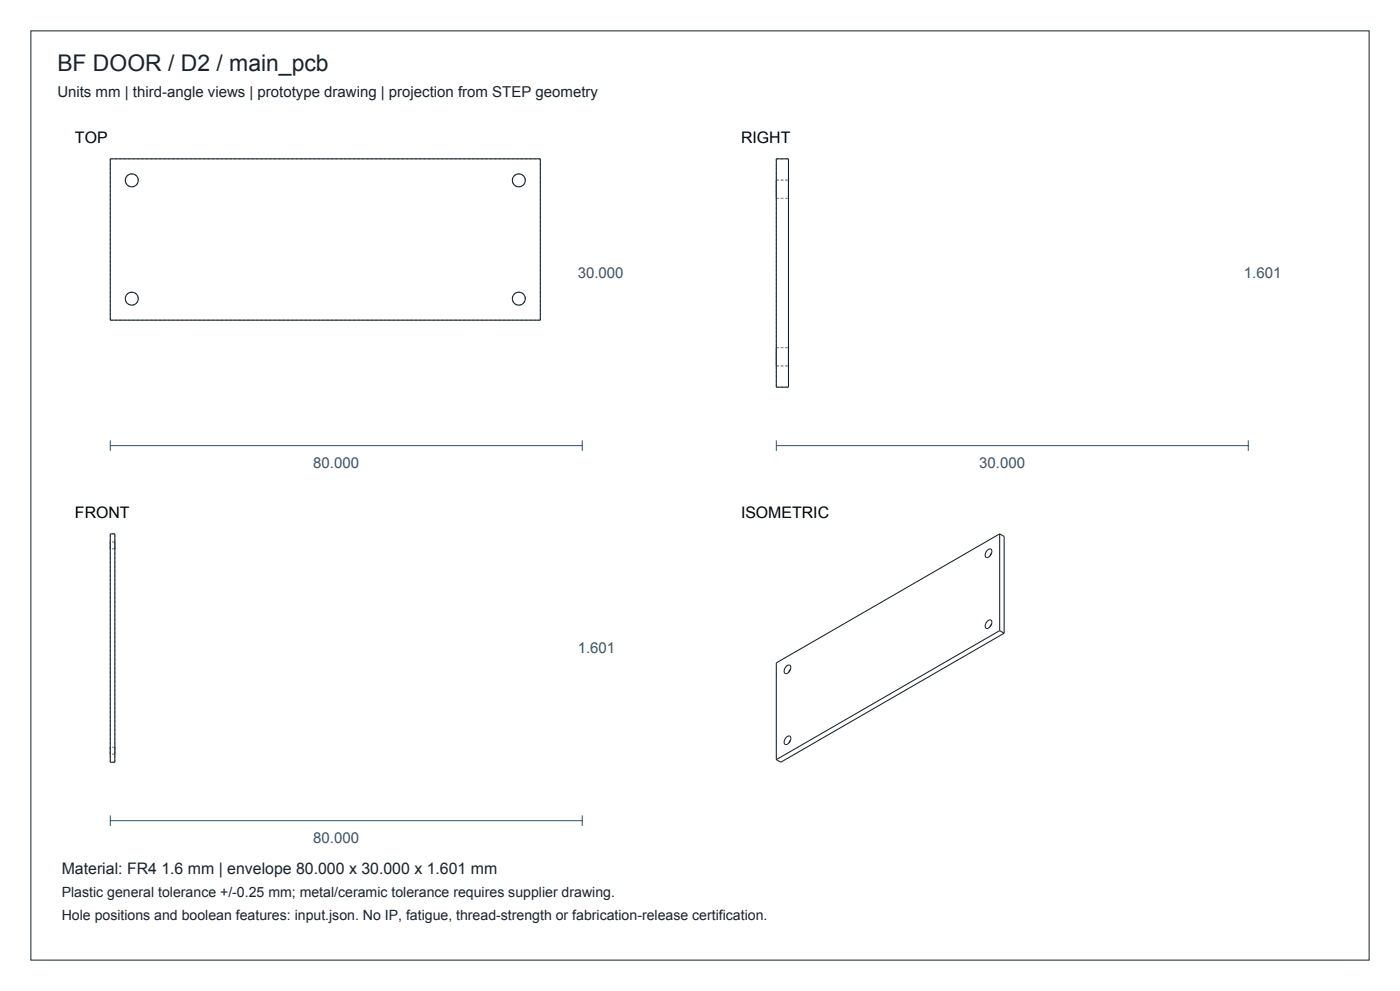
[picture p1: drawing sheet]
<svg xmlns="http://www.w3.org/2000/svg" width="420mm" height="297mm" viewBox="0 0 420 297" stroke-linecap="round" stroke-linejoin="round" font-family="sans-serif">
<defs><g id="words">
<text font-size="6.9" fill="#17232b" x="17.2" y="21.2">BF DOOR / D2 / main_pcb</text>
<g font-size="4.8">
<text x="22.5" y="42.9">TOP</text>
<text x="222.2" y="42.9">RIGHT</text>
<text x="22.5" y="155.3">FRONT</text>
<text x="222.2" y="155.3">ISOMETRIC</text>
</g>
<text font-size="4.8" fill="#17232b" x="18.5" y="261.9">Material: FR4 1.6 mm | envelope 80.000 x 30.000 x 1.601 mm</text>
<text font-size="4.5" fill="#17232b" x="17.2" y="29.1">Units mm | third-angle views | prototype drawing | projection from STEP geometry</text>
<g font-size="4.5" fill="#34526b">
<text x="173.3" y="83.3">30.000</text>
<text x="373.1" y="83.3">1.601</text>
<text x="93.9" y="140.2">80.000</text>
<text x="293.7" y="140.2">30.000</text>
<text x="173.3" y="195.8">1.601</text>
<text x="93.9" y="252.7">80.000</text>
</g>
<g font-size="4.2" fill="#17232b">
<text x="18.5" y="269.1">Plastic general tolerance +/-0.25 mm; metal/ceramic tolerance requires supplier drawing.</text>
<text x="18.5" y="275.7">Hole positions and boolean features: input.json. No IP, fatigue, thread-strength or fabrication-release certification.</text>
</g>
</g></defs>
<path d="M9.3 9.3h401.3v278.6h-401.3z" fill="none" stroke="#17232b" stroke-width=".3"/>
<g fill="none" stroke="#969696" stroke-width=".32" stroke-dasharray=".8 .5" stroke-linecap="butt">
<path d="M33.1 47.6h129M41.5 54.1a1.93 1.93 0 0 0-2.9-1.7 1.93 1.93 0 0 0-.1 3.3 1.93 1.93 0 0 0 2.9-1.5l.1-.1M157.5 54.1a1.93 1.93 0 0 0-2.8-1.7 1.93 1.93 0 0 0-.2 3.3 1.93 1.93 0 0 0 3-1.5v-.1M232.8 47.6h3.7M232.8 47.6v68.5M232.8 56.8v2.7M232.8 59.5v-5.5M232.8 54v2.8M232.8 59.5h3.7M232.8 54h3.7M236.5 47.6v68.5M236.5 56.8v2.7"/>
<path d="M236.5 59.5v-5.5M236.5 54v2.8M33.1 96v-48.4M33.1 96h129M41.5 89.5a1.93 1.93 0 0 0-2.9-1.7 1.93 1.93 0 0 0-.1 3.4 1.93 1.93 0 0 0 2.9-1.5l.1-.2M157.5 89.5a1.93 1.93 0 0 0-2.8-1.7 1.93 1.93 0 0 0-.2 3.4 1.93 1.93 0 0 0 3-1.5v-.2M162.1 96v-48.4M232.8 116.1h3.7M232.8 107v2.7M232.8 109.7v-5.5M232.8 104.2v2.8M232.8 109.7h3.7"/>
<path d="M232.8 104.2h3.7M236.5 107v2.7M236.5 109.7v-5.5M236.5 104.2v2.8M33.1 162.5v2M33.1 164.5v-2M34.4 160.1h-1.3M34.4 162.5v2M34.4 164.5v-2M34.4 162.5h-1.3M34.4 164.5h-1.3M33.1 228.5v-68.4"/>
<path d="M33.1 224.1v2M33.1 226.1v-2M34.4 228.5h-1.3M34.4 228.5v-68.4M34.4 224.1v2M34.4 226.1v-2M34.4 224.1h-1.3M34.4 226.1h-1.3"/>
</g>
<g fill="none" stroke="#17232b" stroke-width=".32">
<path d="M33.1 47.6h129v48.4h-129zM232.8 47.6h3.7v68.5h-3.7zM33.1 160.1h1.3v68.4h-1.3zM296.1 165l1-.4 .3 .3 .1 .5-.6 1.3-.9 .5-.4-.3-.1-.6zM297.4 165.9l-.5 .8M299.8 160.1l-67 38.7v29M299.8 160.1v29M299.8 160.1l1.4 .7v29.1M235.8 199.8l1-.4 .3 .3 .1 .5-.5 1.2-1 .6-.4-.3-.1-.6zM296.1 186.3l1-.4 .3 .3 .1 .5-.6 1.2-.9 .5-.4-.2-.1-.6zM297.4 187.1l-.5 .8M299.8 189.1l1.4 .8"/>
<path d="M299.8 189.1l-67 38.7M301.2 189.9l-67 38.6-1.4-.7M237.1 200.7l-.5 .8M235.8 221.1l1-.4 .3 .2 .1 .6-.5 1.2-1 .6-.4-.3-.1-.6zM237.1 221.9l-.5 .9"/>
<circle cx="39.5" cy="54.1" r="1.93"/>
<circle cx="155.6" cy="54.1" r="1.93"/>
<circle cx="39.5" cy="89.5" r="1.93"/>
<circle cx="155.6" cy="89.5" r="1.93"/>
</g>
<path d="M33.1 133.6h141.5M33.1 132v3.2M174.6 132v3.2M232.8 133.6h141.6M232.8 132v3.2M374.4 132v3.2M33.1 244.5v3.1M33.1 246.1h141.5M174.6 244.5v3.1" fill="none" stroke="#34526b" stroke-width=".3"/>
<use href="#words"/>
</svg>
